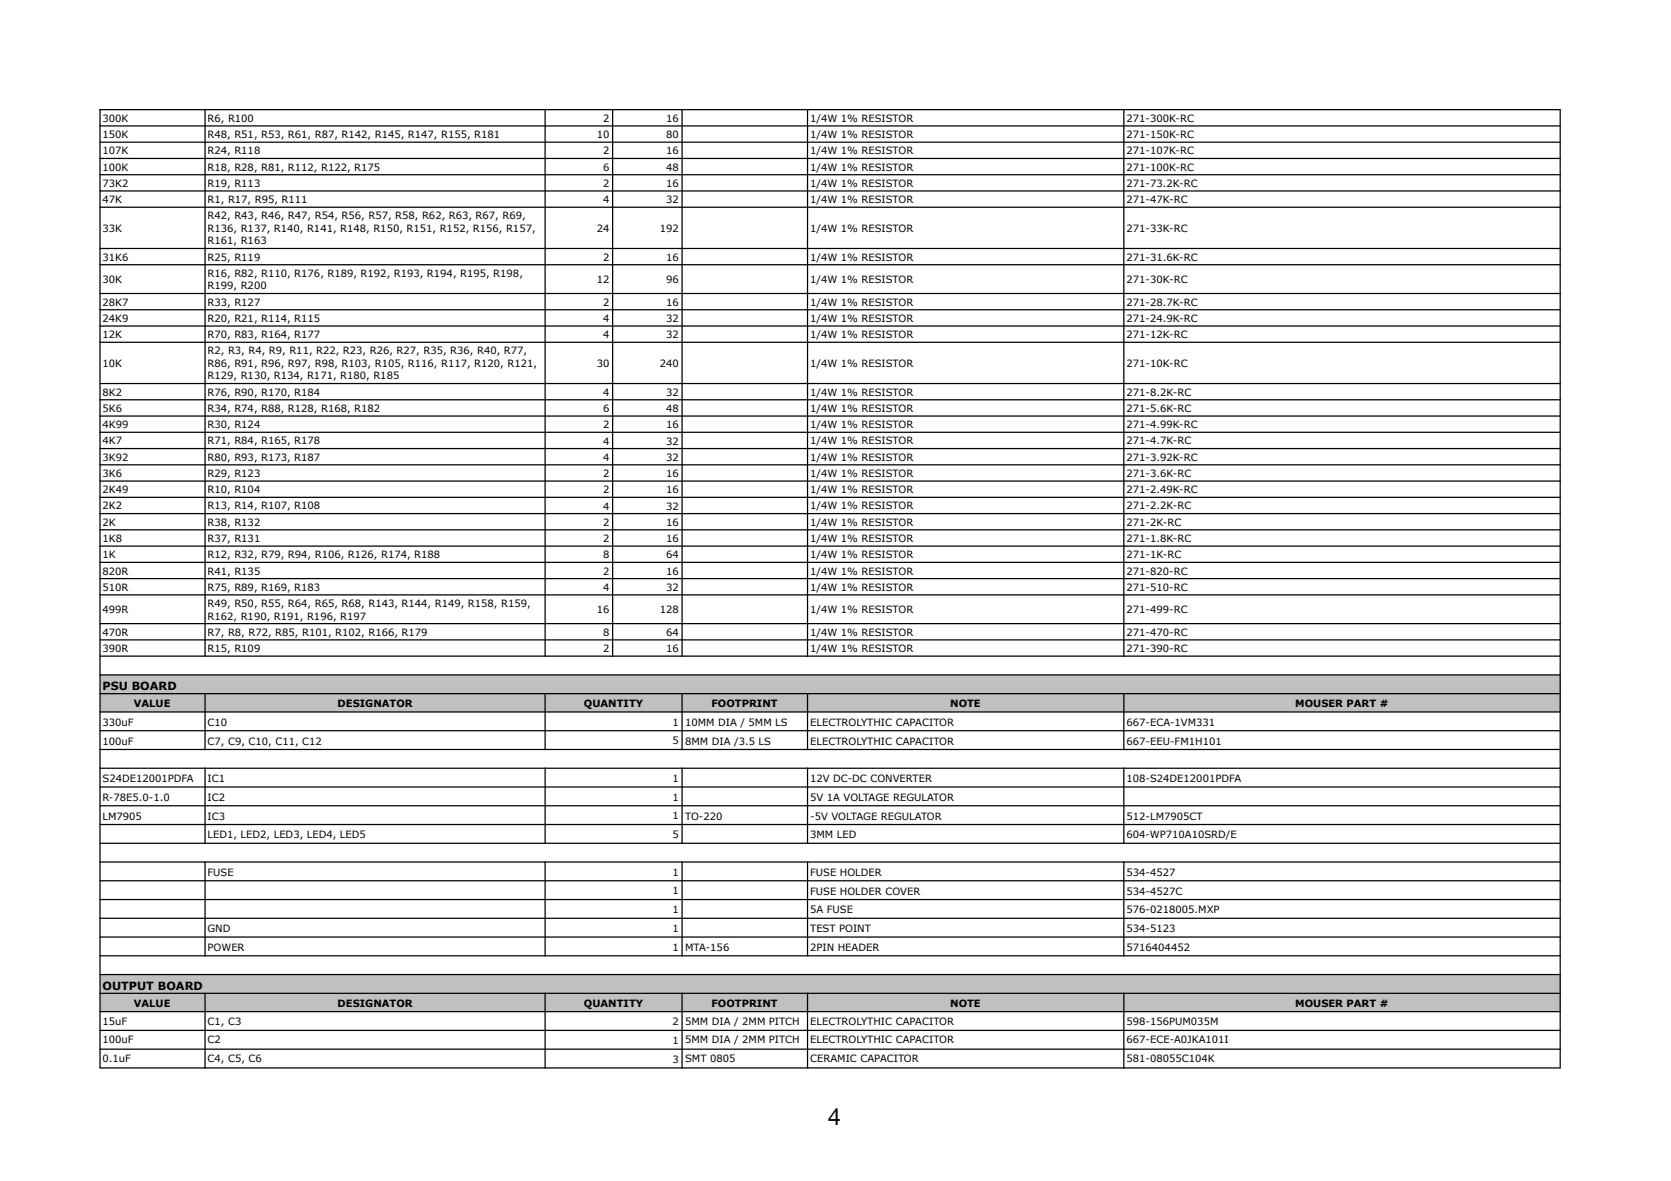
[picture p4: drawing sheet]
<svg xmlns="http://www.w3.org/2000/svg" width="471mm" height="333mm" viewBox="0 0 471 333" stroke-linecap="round" stroke-linejoin="round" font-family="sans-serif">
<defs><g id="words">
<text font-size="6.7" x="233.5" y="317.3">4</text>
<g font-size="3.2">
<text x="28.9" y="194.5">PSU BOARD</text>
<text x="28.9" y="279.2">OUTPUT BOARD</text>
</g>
<g font-size="2.8">
<text x="28.9" y="34.4">300K</text>
<text x="58.6" y="34.4">R6, R100</text>
<text x="170.2" y="34.4">2</text>
<text x="188" y="34.4">16</text>
<text x="228.6" y="34.4">1/4W 1% RESISTOR</text>
<text x="317.9" y="34.4">271-300K-RC</text>
<text x="28.9" y="39">150K</text>
<text x="58.6" y="39">R48, R51, R53, R61, R87, R142, R145, R147, R155, R181</text>
<text x="168.4" y="39">10</text>
<text x="188" y="39">80</text>
<text x="228.6" y="39">1/4W 1% RESISTOR</text>
<text x="317.9" y="39">271-150K-RC</text>
<text x="28.9" y="43.5">107K</text>
<text x="58.6" y="43.5">R24, R118</text>
<text x="170.2" y="43.6">2</text>
<text x="188" y="43.6">16</text>
<text x="228.6" y="43.5">1/4W 1% RESISTOR</text>
<text x="317.9" y="43.5">271-107K-RC</text>
<text x="28.9" y="48.1">100K</text>
<text x="28.9" y="52.7">73K2</text>
<text x="58.6" y="48.1">R18, R28, R81, R112, R122, R175</text>
<text x="58.6" y="52.7">R19, R113</text>
<text x="170.2" y="48.2">6</text>
<text x="170.2" y="52.8">2</text>
<text x="188" y="48.2">48</text>
<text x="188" y="52.8">16</text>
<text x="228.6" y="48.1">1/4W 1% RESISTOR</text>
<text x="228.6" y="52.7">1/4W 1% RESISTOR</text>
<text x="317.9" y="48.1">271-100K-RC</text>
<text x="317.9" y="52.7">271-73.2K-RC</text>
<text x="28.9" y="57.3">47K</text>
<text x="58.6" y="57.3">R1, R17, R95, R111</text>
<text x="170.2" y="57.3">4</text>
<text x="188" y="57.3">32</text>
<text x="228.6" y="57.3">1/4W 1% RESISTOR</text>
<text x="317.9" y="57.3">271-47K-RC</text>
<text x="28.9" y="65.4">33K</text>
<text x="58.6" y="61.9">R42, R43, R46, R47, R54, R56, R57, R58, R62, R63, R67, R69,</text>
<text x="58.6" y="65.4">R136, R137, R140, R141, R148, R150, R151, R152, R156, R157,</text>
<text x="168.4" y="65.5">24</text>
<text x="186.2" y="65.5">192</text>
<text x="228.6" y="65.4">1/4W 1% RESISTOR</text>
<text x="317.9" y="65.4">271-33K-RC</text>
<text x="58.6" y="68.9">R161, R163</text>
<text x="28.9" y="73.5">31K6</text>
<text x="58.6" y="73.5">R25, R119</text>
<text x="170.2" y="73.6">2</text>
<text x="188" y="73.6">16</text>
<text x="228.6" y="73.5">1/4W 1% RESISTOR</text>
<text x="317.9" y="73.5">271-31.6K-RC</text>
<text x="28.9" y="79.9">30K</text>
<text x="58.6" y="78.1">R16, R82, R110, R176, R189, R192, R193, R194, R195, R198,</text>
<text x="58.6" y="81.6">R199, R200</text>
<text x="168.4" y="79.9">12</text>
<text x="188" y="79.9">96</text>
<text x="228.6" y="79.9">1/4W 1% RESISTOR</text>
<text x="317.9" y="79.9">271-30K-RC</text>
<text x="28.9" y="86.2">28K7</text>
<text x="58.6" y="86.2">R33, R127</text>
<text x="170.2" y="86.3">2</text>
<text x="188" y="86.3">16</text>
<text x="228.6" y="86.2">1/4W 1% RESISTOR</text>
<text x="317.9" y="86.2">271-28.7K-RC</text>
<text x="28.9" y="90.8">24K9</text>
<text x="28.9" y="95.4">12K</text>
<text x="58.6" y="90.8">R20, R21, R114, R115</text>
<text x="58.6" y="95.4">R70, R83, R164, R177</text>
<text x="170.2" y="90.9">4</text>
<text x="170.2" y="95.4">4</text>
<text x="188" y="90.9">32</text>
<text x="188" y="95.4">32</text>
<text x="228.6" y="90.8">1/4W 1% RESISTOR</text>
<text x="228.6" y="95.4">1/4W 1% RESISTOR</text>
<text x="317.9" y="90.8">271-24.9K-RC</text>
<text x="317.9" y="95.4">271-12K-RC</text>
<text x="58.6" y="100">R2, R3, R4, R9, R11, R22, R23, R26, R27, R35, R36, R40, R77,</text>
<text x="28.9" y="103.5">10K</text>
<text x="58.6" y="103.5">R86, R91, R96, R97, R98, R103, R105, R116, R117, R120, R121,</text>
<text x="58.6" y="107">R129, R130, R134, R171, R180, R185</text>
<text x="168.4" y="103.6">30</text>
<text x="186.2" y="103.6">240</text>
<text x="228.6" y="103.5">1/4W 1% RESISTOR</text>
<text x="317.9" y="103.5">271-10K-RC</text>
<text x="28.9" y="111.6">8K2</text>
<text x="58.6" y="111.6">R76, R90, R170, R184</text>
<text x="170.2" y="111.7">4</text>
<text x="188" y="111.7">32</text>
<text x="228.6" y="111.6">1/4W 1% RESISTOR</text>
<text x="317.9" y="111.6">271-8.2K-RC</text>
<text x="28.9" y="116.2">5K6</text>
<text x="58.6" y="116.2">R34, R74, R88, R128, R168, R182</text>
<text x="170.2" y="116.3">6</text>
<text x="188" y="116.3">48</text>
<text x="228.6" y="116.2">1/4W 1% RESISTOR</text>
<text x="317.9" y="116.2">271-5.6K-RC</text>
<text x="28.9" y="120.8">4K99</text>
<text x="28.9" y="125.4">4K7</text>
<text x="58.6" y="120.8">R30, R124</text>
<text x="58.6" y="125.4">R71, R84, R165, R178</text>
<text x="170.2" y="120.8">2</text>
<text x="170.2" y="125.4">4</text>
<text x="188" y="120.8">16</text>
<text x="188" y="125.4">32</text>
<text x="228.6" y="120.8">1/4W 1% RESISTOR</text>
<text x="228.6" y="125.4">1/4W 1% RESISTOR</text>
<text x="317.9" y="120.8">271-4.99K-RC</text>
<text x="317.9" y="125.4">271-4.7K-RC</text>
<text x="28.9" y="130">3K92</text>
<text x="58.6" y="130">R80, R93, R173, R187</text>
<text x="170.2" y="130">4</text>
<text x="188" y="130">32</text>
<text x="228.6" y="130">1/4W 1% RESISTOR</text>
<text x="317.9" y="130">271-3.92K-RC</text>
<text x="28.9" y="134.6">3K6</text>
<text x="58.6" y="134.6">R29, R123</text>
<text x="170.2" y="134.6">2</text>
<text x="188" y="134.6">16</text>
<text x="228.6" y="134.6">1/4W 1% RESISTOR</text>
<text x="317.9" y="134.6">271-3.6K-RC</text>
<text x="28.9" y="139.2">2K49</text>
<text x="28.9" y="143.7">2K2</text>
<text x="58.6" y="139.2">R10, R104</text>
<text x="58.6" y="143.7">R13, R14, R107, R108</text>
<text x="170.2" y="139.2">2</text>
<text x="170.2" y="143.8">4</text>
<text x="188" y="139.2">16</text>
<text x="188" y="143.8">32</text>
<text x="228.6" y="139.2">1/4W 1% RESISTOR</text>
<text x="228.6" y="143.7">1/4W 1% RESISTOR</text>
<text x="317.9" y="139.2">271-2.49K-RC</text>
<text x="317.9" y="143.7">271-2.2K-RC</text>
<text x="28.9" y="148.3">2K</text>
<text x="58.6" y="148.3">R38, R132</text>
<text x="170.2" y="148.4">2</text>
<text x="188" y="148.4">16</text>
<text x="228.6" y="148.3">1/4W 1% RESISTOR</text>
<text x="317.9" y="148.3">271-2K-RC</text>
<text x="28.9" y="152.9">1K8</text>
<text x="58.6" y="152.9">R37, R131</text>
<text x="170.2" y="152.9">2</text>
<text x="188" y="152.9">16</text>
<text x="228.6" y="152.9">1/4W 1% RESISTOR</text>
<text x="317.9" y="152.9">271-1.8K-RC</text>
<text x="28.9" y="157.5">1K</text>
<text x="58.6" y="157.5">R12, R32, R79, R94, R106, R126, R174, R188</text>
<text x="170.2" y="157.5">8</text>
<text x="188" y="157.5">64</text>
<text x="228.6" y="157.5">1/4W 1% RESISTOR</text>
<text x="317.9" y="157.5">271-1K-RC</text>
<text x="28.9" y="162.1">820R</text>
<text x="28.9" y="166.7">510R</text>
<text x="58.6" y="162.1">R41, R135</text>
<text x="58.6" y="166.7">R75, R89, R169, R183</text>
<text x="170.2" y="162.1">2</text>
<text x="170.2" y="166.7">4</text>
<text x="188" y="162.1">16</text>
<text x="188" y="166.7">32</text>
<text x="228.6" y="162.1">1/4W 1% RESISTOR</text>
<text x="228.6" y="166.7">1/4W 1% RESISTOR</text>
<text x="317.9" y="162.1">271-820-RC</text>
<text x="317.9" y="166.7">271-510-RC</text>
<text x="28.9" y="173">499R</text>
<text x="58.6" y="171.3">R49, R50, R55, R64, R65, R68, R143, R144, R149, R158, R159,</text>
<text x="168.4" y="173">16</text>
<text x="186.2" y="173">128</text>
<text x="228.6" y="173">1/4W 1% RESISTOR</text>
<text x="317.9" y="173">271-499-RC</text>
<text x="28.9" y="179.4">470R</text>
<text x="58.6" y="174.8">R162, R190, R191, R196, R197</text>
<text x="58.6" y="179.4">R7, R8, R72, R85, R101, R102, R166, R179</text>
<text x="170.2" y="179.4">8</text>
<text x="188" y="179.4">64</text>
<text x="228.6" y="179.4">1/4W 1% RESISTOR</text>
<text x="317.9" y="179.4">271-470-RC</text>
<text x="28.9" y="184">390R</text>
<text x="58.6" y="184">R15, R109</text>
<text x="170.2" y="184">2</text>
<text x="188" y="184">16</text>
<text x="228.6" y="184">1/4W 1% RESISTOR</text>
<text x="317.9" y="184">271-390-RC</text>
<text x="37.7" y="199.5">VALUE</text>
<text x="95.2" y="199.5">DESIGNATOR</text>
<text x="164.7" y="199.5">QUANTITY</text>
<text x="200.7" y="199.5">FOOTPRINT</text>
<text x="268.1" y="199.5">NOTE</text>
<text x="365.5" y="199.5">MOUSER PART #</text>
<text x="28.9" y="204.8">330uF</text>
<text x="58.6" y="204.8">C10</text>
<text x="189.8" y="204.7">1</text>
<text x="189.8" y="210">5</text>
<text x="193.3" y="204.8">10MM DIA / 5MM LS</text>
<text x="228.6" y="204.8">ELECTROLYTHIC CAPACITOR</text>
<text x="317.9" y="204.8">667-ECA-1VM331</text>
<text x="28.9" y="210.1">100uF</text>
<text x="58.6" y="210.1">C7, C9, C10, C11, C12</text>
<text x="193.3" y="210.1">8MM DIA /3.5 LS</text>
<text x="228.6" y="210.1">ELECTROLYTHIC CAPACITOR</text>
<text x="317.9" y="210.1">667-EEU-FM1H101</text>
<text x="28.9" y="220.6">S24DE12001PDFA</text>
<text x="58.6" y="220.6">IC1</text>
<text x="189.8" y="220.6">1</text>
<text x="228.6" y="220.6">12V DC-DC CONVERTER</text>
<text x="317.9" y="220.6">108-S24DE12001PDFA</text>
<text x="28.9" y="225.9">R-78E5.0-1.0</text>
<text x="58.6" y="225.9">IC2</text>
<text x="189.8" y="225.8">1</text>
<text x="228.6" y="225.9">5V 1A VOLTAGE REGULATOR</text>
<text x="28.9" y="231.2">LM7905</text>
<text x="58.6" y="231.2">IC3</text>
<text x="189.8" y="231.1">1</text>
<text x="193.3" y="231.2">TO-220</text>
<text x="228.6" y="231.2">-5V VOLTAGE REGULATOR</text>
<text x="317.9" y="231.2">512-LM7905CT</text>
<text x="58.6" y="236.5">LED1, LED2, LED3, LED4, LED5</text>
<text x="189.8" y="236.4">5</text>
<text x="228.6" y="236.5">3MM LED</text>
<text x="317.9" y="236.5">604-WP710A10SRD/E</text>
<text x="58.6" y="247.1">FUSE</text>
<text x="189.8" y="247">1</text>
<text x="228.6" y="247.1">FUSE HOLDER</text>
<text x="317.9" y="247.1">534-4527</text>
<text x="189.8" y="252.3">1</text>
<text x="189.8" y="257.6">1</text>
<text x="228.6" y="252.4">FUSE HOLDER COVER</text>
<text x="228.6" y="257.7">5A FUSE</text>
<text x="317.9" y="252.4">534-4527C</text>
<text x="317.9" y="257.7">576-0218005.MXP</text>
<text x="58.6" y="263">GND</text>
<text x="189.8" y="262.9">1</text>
<text x="228.6" y="263">TEST POINT</text>
<text x="317.9" y="263">534-5123</text>
<text x="58.6" y="268.3">POWER</text>
<text x="189.8" y="268.2">1</text>
<text x="193.3" y="268.3">MTA-156</text>
<text x="228.6" y="268.3">2PIN HEADER</text>
<text x="317.9" y="268.3">5716404452</text>
<text x="37.7" y="284.1">VALUE</text>
<text x="95.2" y="284.1">DESIGNATOR</text>
<text x="164.7" y="284.1">QUANTITY</text>
<text x="200.7" y="284.1">FOOTPRINT</text>
<text x="268.1" y="284.1">NOTE</text>
<text x="365.5" y="284.1">MOUSER PART #</text>
<text x="28.9" y="289.1">15uF</text>
<text x="58.6" y="289.1">C1, C3</text>
<text x="189.8" y="289.2">2</text>
<text x="193.3" y="289.1">5MM DIA / 2MM PITCH</text>
<text x="228.6" y="289.1">ELECTROLYTHIC CAPACITOR</text>
<text x="317.9" y="289.1">598-156PUM035M</text>
<text x="28.9" y="294.4">100uF</text>
<text x="28.9" y="299.7">0.1uF</text>
<text x="58.6" y="294.4">C2</text>
<text x="58.6" y="299.7">C4, C5, C6</text>
<text x="189.8" y="294.5">1</text>
<text x="189.8" y="299.8">3</text>
<text x="193.3" y="294.4">5MM DIA / 2MM PITCH</text>
<text x="193.3" y="299.7">SMT 0805</text>
<text x="228.6" y="294.4">ELECTROLYTHIC CAPACITOR</text>
<text x="228.6" y="299.7">CERAMIC CAPACITOR</text>
<text x="317.9" y="294.4">667-ECE-A0JKA101I</text>
<text x="317.9" y="299.7">581-08055C104K</text>
</g>
</g></defs>
<g fill="#c0c0c0">
<path d="M28.2 190.4h412v5.3h-412z"/>
<path d="M28.2 195.7h29.7v5.2h-29.7z"/>
<path d="M57.9 195.7h95.9v5.2h-95.9z"/>
<path d="M153.8 195.7h38.7v5.2h-38.7z"/>
<path d="M192.5 195.7h35.4v5.2h-35.4z"/>
<path d="M227.9 195.7h89.2v5.2h-89.2z"/>
<path d="M317.1 195.7h123.1v5.2h-123.1z"/>
</g>
<g fill="#fff">
<path d="M28.2 200.9h29.7v5.3h-29.7z"/>
<path d="M57.9 200.9h95.9v5.3h-95.9z"/>
<path d="M153.8 200.9h38.7v5.3h-38.7z"/>
<path d="M192.5 200.9h35.4v5.3h-35.4z"/>
<path d="M227.9 200.9h89.2v5.3h-89.2z"/>
<path d="M317.1 200.9h123.1v5.3h-123.1z"/>
<path d="M28.2 206.2h29.7v5.2h-29.7z"/>
<path d="M57.9 206.2h95.9v5.2h-95.9z"/>
<path d="M153.8 206.2h38.7v5.2h-38.7z"/>
<path d="M192.5 206.2h35.4v5.2h-35.4z"/>
<path d="M227.9 206.2h89.2v5.2h-89.2z"/>
<path d="M317.1 206.2h123.1v5.2h-123.1z"/>
<path d="M28.2 211.4h412v5.3h-412z"/>
<path d="M28.2 216.7h29.7v5.3h-29.7z"/>
<path d="M57.9 216.7h95.9v5.3h-95.9z"/>
<path d="M153.8 216.7h38.7v5.3h-38.7z"/>
<path d="M192.5 216.7h35.4v5.3h-35.4z"/>
<path d="M227.9 216.7h89.2v5.3h-89.2z"/>
<path d="M317.1 216.7h123.1v5.3h-123.1z"/>
<path d="M28.2 222h29.7v5.3h-29.7z"/>
<path d="M57.9 222h95.9v5.3h-95.9z"/>
<path d="M153.8 222h38.7v5.3h-38.7z"/>
<path d="M192.5 222h35.4v5.3h-35.4z"/>
<path d="M227.9 222h89.2v5.3h-89.2z"/>
<path d="M317.1 222h123.1v5.3h-123.1z"/>
<path d="M28.2 227.3h29.7v5.3h-29.7z"/>
<path d="M57.9 227.3h95.9v5.3h-95.9z"/>
<path d="M153.8 227.3h38.7v5.3h-38.7z"/>
<path d="M192.5 227.3h35.4v5.3h-35.4z"/>
<path d="M227.9 227.3h89.2v5.3h-89.2z"/>
<path d="M317.1 227.3h123.1v5.3h-123.1z"/>
<path d="M28.2 232.6h29.7v5.3h-29.7z"/>
<path d="M57.9 232.6h95.9v5.3h-95.9z"/>
<path d="M153.8 232.6h38.7v5.3h-38.7z"/>
<path d="M192.5 232.6h35.4v5.3h-35.4z"/>
<path d="M227.9 232.6h89.2v5.3h-89.2z"/>
<path d="M317.1 232.6h123.1v5.3h-123.1z"/>
<path d="M28.2 237.9h412v5.3h-412z"/>
<path d="M28.2 243.2h29.7v5.3h-29.7z"/>
<path d="M57.9 243.2h95.9v5.3h-95.9z"/>
<path d="M153.8 243.2h38.7v5.3h-38.7z"/>
<path d="M192.5 243.2h35.4v5.3h-35.4z"/>
<path d="M227.9 243.2h89.2v5.3h-89.2z"/>
<path d="M317.1 243.2h123.1v5.3h-123.1z"/>
<path d="M28.2 248.5h29.7v5.3h-29.7z"/>
<path d="M57.9 248.5h95.9v5.3h-95.9z"/>
<path d="M153.8 248.5h38.7v5.3h-38.7z"/>
<path d="M192.5 248.5h35.4v5.3h-35.4z"/>
<path d="M227.9 248.5h89.2v5.3h-89.2z"/>
<path d="M317.1 248.5h123.1v5.3h-123.1z"/>
<path d="M28.2 253.8h29.7v5.3h-29.7z"/>
<path d="M57.9 253.8h95.9v5.3h-95.9z"/>
<path d="M153.8 253.8h38.7v5.3h-38.7z"/>
<path d="M192.5 253.8h35.4v5.3h-35.4z"/>
<path d="M227.9 253.8h89.2v5.3h-89.2z"/>
<path d="M317.1 253.8h123.1v5.3h-123.1z"/>
<path d="M28.2 259.1h29.7v5.3h-29.7z"/>
<path d="M57.9 259.1h95.9v5.3h-95.9z"/>
<path d="M153.8 259.1h38.7v5.3h-38.7z"/>
<path d="M192.5 259.1h35.4v5.3h-35.4z"/>
<path d="M227.9 259.1h89.2v5.3h-89.2z"/>
<path d="M317.1 259.1h123.1v5.3h-123.1z"/>
<path d="M28.2 264.4h29.7v5.3h-29.7z"/>
<path d="M57.9 264.4h95.9v5.3h-95.9z"/>
<path d="M153.8 264.4h38.7v5.3h-38.7z"/>
<path d="M192.5 264.4h35.4v5.3h-35.4z"/>
<path d="M227.9 264.4h89.2v5.3h-89.2z"/>
<path d="M317.1 264.4h123.1v5.3h-123.1z"/>
<path d="M28.2 269.7h412v5.2h-412z"/>
</g>
<g fill="#c0c0c0">
<path d="M28.2 274.9h412v5.3h-412z"/>
<path d="M28.2 280.2h29.7v5.2h-29.7z"/>
<path d="M57.9 280.2h95.9v5.2h-95.9z"/>
<path d="M153.8 280.2h38.7v5.2h-38.7z"/>
<path d="M192.5 280.2h35.4v5.2h-35.4z"/>
<path d="M227.9 280.2h89.2v5.2h-89.2z"/>
<path d="M317.1 280.2h123.1v5.2h-123.1z"/>
</g>
<g fill="#fff">
<path d="M28.2 285.4h29.7v5.3h-29.7z"/>
<path d="M57.9 285.4h95.9v5.3h-95.9z"/>
<path d="M153.8 285.4h38.7v5.3h-38.7z"/>
<path d="M192.5 285.4h35.4v5.3h-35.4z"/>
<path d="M227.9 285.4h89.2v5.3h-89.2z"/>
<path d="M317.1 285.4h123.1v5.3h-123.1z"/>
<path d="M28.2 290.7h29.7v5.3h-29.7z"/>
<path d="M57.9 290.7h95.9v5.3h-95.9z"/>
<path d="M153.8 290.7h38.7v5.3h-38.7z"/>
<path d="M192.5 290.7h35.4v5.3h-35.4z"/>
<path d="M227.9 290.7h89.2v5.3h-89.2z"/>
<path d="M317.1 290.7h123.1v5.3h-123.1z"/>
<path d="M28.2 296h29.7v5.3h-29.7z"/>
<path d="M57.9 296h95.9v5.3h-95.9z"/>
<path d="M153.8 296h38.7v5.3h-38.7z"/>
<path d="M192.5 296h35.4v5.3h-35.4z"/>
<path d="M227.9 296h89.2v5.3h-89.2z"/>
<path d="M317.1 296h123.1v5.3h-123.1z"/>
<path d="M318 207h26.9v4.3h-26.9z"/>
</g>
<g fill="none" stroke="#000" stroke-width=".35">
<path d="M28 30.9h412.4M28 35.5h412.4M28.2 30.8v270.5M57.9 30.9v154.4M153.8 30.9v154.4M172.9 30.8v154.5M192.5 30.8v154.5M227.9 30.9v154.4M317.1 30.9v154.4M440.2 30.9v270.4M28 40.1h412.4M28 44.7h412.4"/>
<path d="M28 49.3h412.4M28 53.9h412.4M28 58.5h412.4M28 70.1h412.4M28 74.7h412.4M28 82.8h412.4M28 87.4h412.4M28 92h412.4M28 96.6h412.4M28 108.2h412.4M28 112.8h412.4M28 117.4h412.4"/>
<path d="M28 122h412.4M28 126.5h412.4M28 131.1h412.4M28 135.7h412.4M28 140.3h412.4M28 144.9h412.4M28 149.5h412.4M28 154.1h412.4M28 158.6h412.4M28 163.2h412.4M28 167.8h412.4M28 175.9h412.4"/>
<path d="M28 180.5h412.4M28 185.1h412.4M28 190.4h412.4M28 195.7h412.4M57.9 195.5v16.1M153.8 195.5v16.1M192.5 195.5v16.1M227.9 195.5v16.1M317.1 195.5v16.1M28 200.9h412.4M28 206.2h412.4M28 211.4h412.4"/>
<path d="M28 216.7h412.4M57.9 216.6v21.5M153.8 216.6v21.5M192.5 216.6v21.5M227.9 216.6v21.5M317.1 216.6v21.5M28 222h412.4M28 227.3h412.4M28 232.6h412.4M28 237.9h412.4M28 243.2h412.4M28 248.5h412.4"/>
<path d="M28 253.8h412.4M28 259.1h412.4M57.9 243v26.8M153.8 243v26.8M192.5 243v26.8M227.9 243v26.8M317.1 243v26.8M28 264.4h412.4M28 269.7h412.4M28 274.9h412.4M28 280.2h412.4M28 285.4h412.4"/>
<path d="M28 290.7h412.4M28 296h412.4M57.9 280.1v21.4M153.8 280.1v21.4M192.5 280.1v21.4M227.9 280.1v21.4M317.1 280.1v21.4M28 301.3h412.4"/>
</g>
<use href="#words"/>
</svg>
